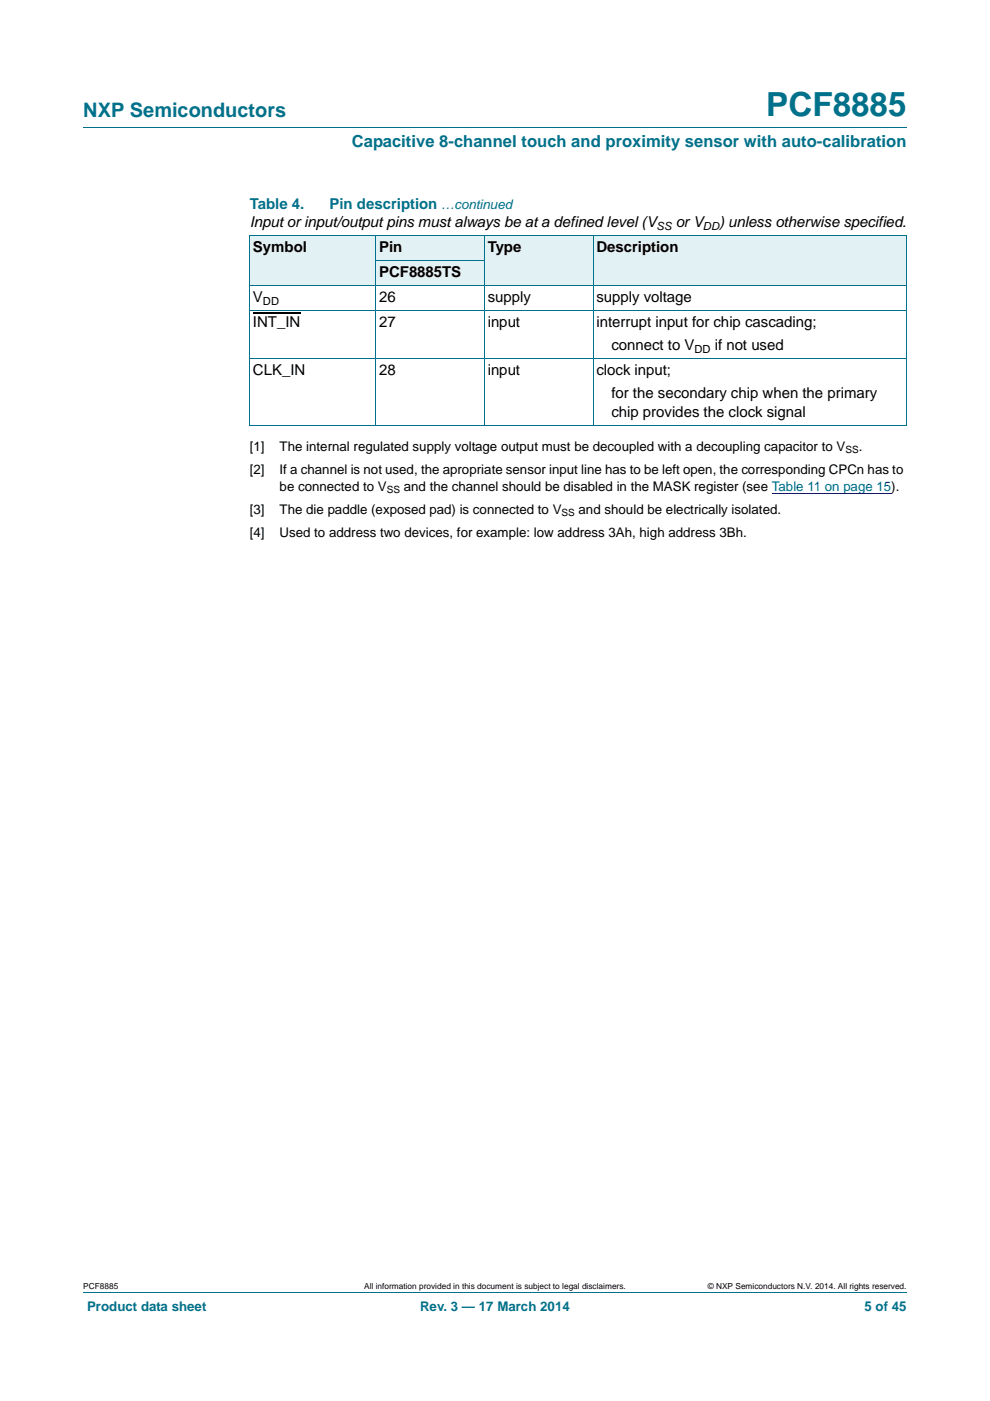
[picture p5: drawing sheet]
<svg xmlns="http://www.w3.org/2000/svg" width="210mm" height="297mm" viewBox="0 0 210 297" stroke-linecap="round" stroke-linejoin="round" font-family="sans-serif">
<defs><g id="words">
<text font-size="7" fill="#00718a" x="162.5" y="24.6">PCF8885</text>
<text font-size="4.2" fill="#00718a" x="17.7" y="24.9">NXP Semiconductors</text>
<text font-size="3.5" fill="#00718a" x="74.6" y="31.1">Capacitive 8-channel touch and proximity sensor with auto-calibration</text>
<g font-size="3.2" fill="#00718a">
<text x="53" y="44.3">Table 4.</text>
<text x="69.9" y="44.3">Pin description</text>
</g>
<g font-size="3.2">
<text x="53" y="48.2">Input or input/output pins must always be at a defined level (V</text>
<text x="53.7" y="53.4">Symbol</text>
<text x="80.4" y="53.4">Pin</text>
<text x="103.4" y="53.4">Type</text>
<text x="126.5" y="53.4">Description</text>
<text x="143.3" y="48.2">or V</text>
<text x="152.5" y="48.2">) unless otherwise specified.</text>
<text x="80.4" y="58.7">PCF8885TS</text>
<text x="53.7" y="64">V</text>
<text x="80.4" y="64">26</text>
<text x="103.4" y="64">supply</text>
<text x="126.5" y="64">supply voltage</text>
<text x="53.7" y="69.3">INT_IN</text>
<text x="80.4" y="69.3">27</text>
<text x="103.4" y="69.3">input</text>
<text x="126.5" y="69.3">interrupt input for chip cascading;</text>
<text x="129.7" y="74.3">connect to V</text>
<text x="151.6" y="74.3">if not used</text>
<text x="53.7" y="79.5">CLK_IN</text>
<text x="80.4" y="79.5">28</text>
<text x="103.4" y="79.5">input</text>
<text x="126.5" y="79.5">clock input;</text>
<text x="129.7" y="84.5">for the secondary chip when the primary</text>
<text x="129.7" y="88.4">chip provides the clock signal</text>
</g>
<g font-size="2.8" fill="#00718a">
<text x="93.6" y="44.3">…continued</text>
<text x="18.5" y="277.9">Product data sheet</text>
<text x="89.1" y="277.9">Rev. 3 — 17 March 2014</text>
<text x="183.4" y="277.9">5 of 45</text>
</g>
<g font-size="2.8">
<text x="53" y="95.5">[1]</text>
<text x="59.3" y="95.5">The internal regulated supply voltage output must be decoupled with a decoupling capacitor to V</text>
<text x="182.1" y="95.5">.</text>
<text x="53" y="100.5">[2]</text>
<text x="59.3" y="100.5">If a channel is not used, the apropriate sensor input line has to be left open, the corresponding CPCn has to</text>
<text x="59.3" y="104">be connected to V</text>
<text x="85.6" y="104">and the channel should be disabled in the MASK register (see Table 11 on page 15).</text>
<text x="53" y="113.9">[4]</text>
<text x="53" y="108.9">[3]</text>
<text x="59.3" y="113.9">Used to address two devices, for example: low address 3Ah, high address 3Bh.</text>
<text x="59.3" y="108.9">The die paddle (exposed pad) is connected to V</text>
<text x="122.7" y="108.9">and should be electrically isolated.</text>
</g>
<g font-size="2.4">
<text x="139.3" y="48.7">SS</text>
<text x="149.1" y="48.7">DD</text>
<text x="55.8" y="64.6">DD</text>
<text x="147.3" y="74.8">DD</text>
</g>
<g font-size="2.1">
<text x="179.3" y="96.1">SS</text>
<text x="82" y="104.5">SS</text>
<text x="119.1" y="109.5">SS</text>
</g>
<g font-size="1.8">
<text x="17.7" y="273.3">PCF8885</text>
<text x="77.3" y="273.3">All information provided in this document is subject to legal disclaimers.</text>
<text x="150.1" y="273.3">© NXP Semiconductors N.V. 2014. All rights reserved.</text>
</g>
</g></defs>
<path d="M17.7 27h174.6M17.7 273.9h174.6" fill="none" stroke="#00718a" stroke-width=".21"/>
<path d="M163.7 104.7h25.3" fill="none" stroke="#00f" stroke-width=".21"/>
<path d="M53.7 66.3h10" fill="none" stroke="#000" stroke-width=".23"/>
<g fill="#e2f1f4">
<path d="M53 49.9h26.7v10.6h-26.7z"/>
<path d="M79.7 49.9h23v5.3h-23z"/>
<path d="M102.7 49.9h23.1v10.6h-23.1z"/>
<path d="M125.8 49.9h66.5v10.6h-66.5z"/>
<path d="M79.7 55.2h23v5.3h-23z"/>
</g>
<path d="M52.9 49.9h139.4M53 50v40.1M79.7 55.2h23.1M79.7 49.9v40.3M102.8 49.9v40.3M125.8 49.9v40.3M192.3 50v40.1M52.9 60.5h139.4M52.9 65.8h139.4M52.9 76h139.4M52.9 90.1h139.4" fill="none" stroke="#00718a" stroke-width=".21"/>
<use href="#words"/>
</svg>
